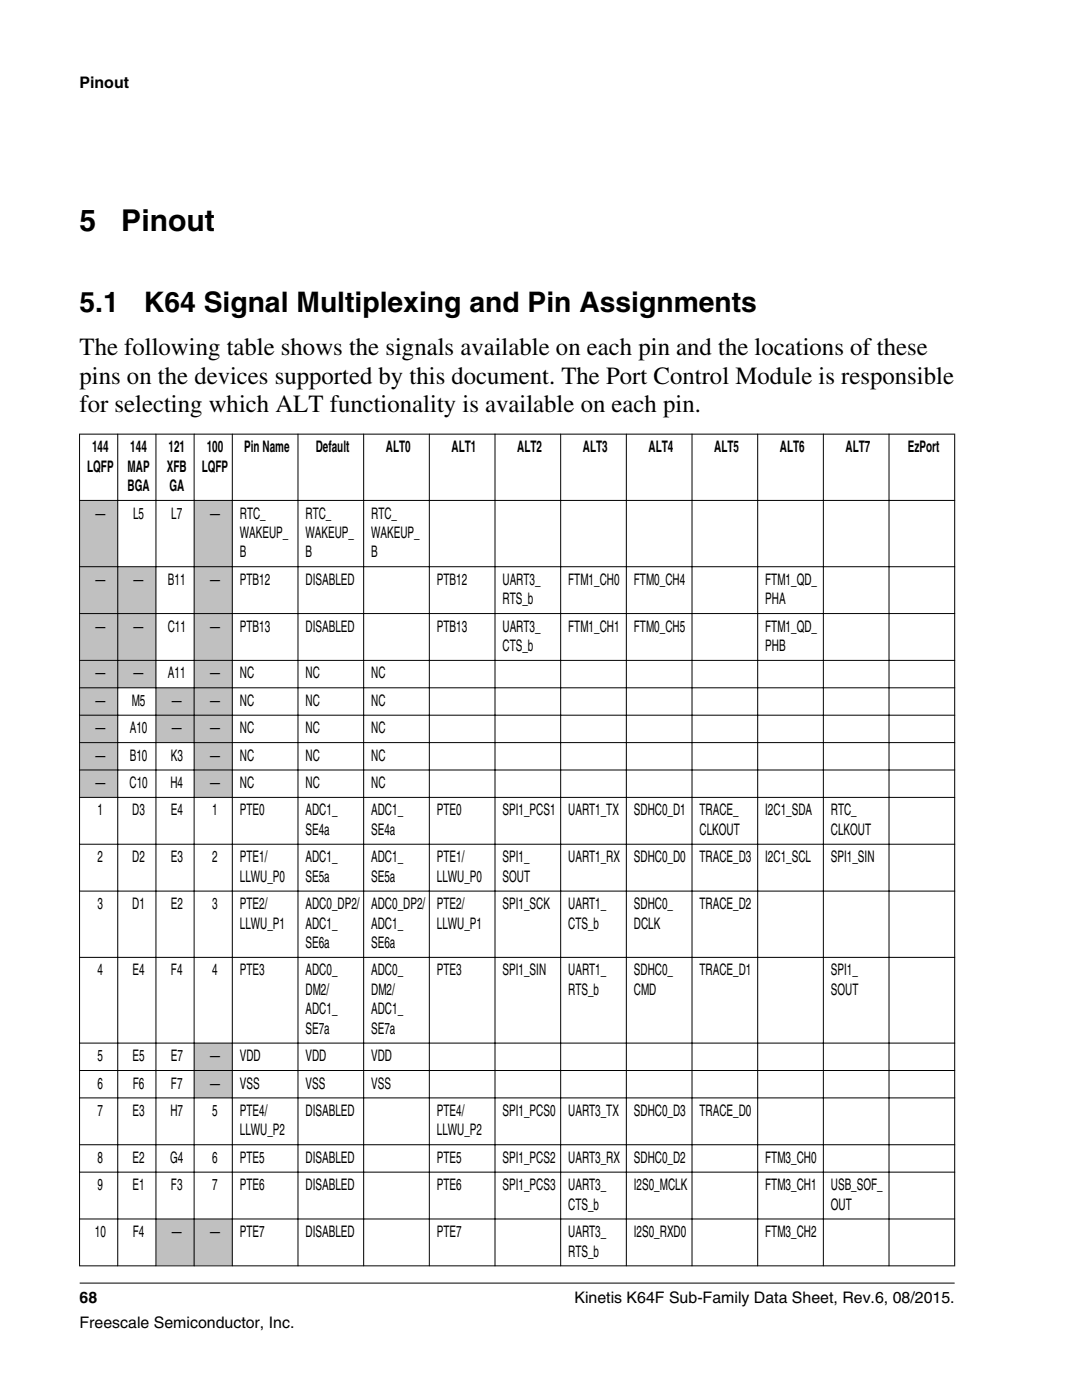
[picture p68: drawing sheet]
<svg xmlns="http://www.w3.org/2000/svg" width="216mm" height="279mm" viewBox="0 0 216 279" stroke-linecap="round" stroke-linejoin="round" font-family="sans-serif">
<defs><g id="words">
<g font-size="6">
<text x="15.9" y="46.2">5</text>
<text x="24.2" y="46.2">Pinout</text>
</g>
<g font-size="5.6">
<text x="15.9" y="62.3">5.1</text>
<text x="28.7" y="62.3">K64 Signal Multiplexing and Pin Assignments</text>
</g>
<g font-size="4.9">
<text x="15.9" y="70.9">The following table shows the signals available on each pin and the locations of these</text>
<text x="15.9" y="76.6">pins on the devices supported by this document. The Port Control Module is responsible</text>
<text x="15.9" y="82.2">for selecting which ALT functionality is available on each pin.</text>
</g>
<g font-size="3.2">
<text x="15.9" y="17.5">Pinout</text>
<text x="17.4" y="94.1">LQFP</text>
<text x="18.4" y="90.2">144</text>
<text x="25.5" y="94.1">MAP</text>
<text x="26" y="90.2">144</text>
<text x="33.3" y="94.1">XFB</text>
<text x="33.6" y="90.2">121</text>
<text x="40.3" y="94.1">LQFP</text>
<text x="41.2" y="90.2">100</text>
<text x="48.7" y="90.2">Pin Name</text>
<text x="63" y="90.2">Default</text>
<text x="77" y="90.2">ALT0</text>
<text x="90.1" y="90.2">ALT1</text>
<text x="103.2" y="90.2">ALT2</text>
<text x="116.3" y="90.2">ALT3</text>
<text x="129.4" y="90.2">ALT4</text>
<text x="142.5" y="90.2">ALT5</text>
<text x="155.6" y="90.2">ALT6</text>
<text x="168.7" y="90.2">ALT7</text>
<text x="181.2" y="90.2">EzPort</text>
<text x="25.5" y="98">BGA</text>
<text x="33.8" y="98">GA</text>
<text x="19" y="103.5">—</text>
<text x="26.6" y="103.5">L5</text>
<text x="34.2" y="103.5">L7</text>
<text x="41.9" y="103.5">—</text>
<text x="47.9" y="103.5">RTC_</text>
<text x="47.9" y="107.4">WAKEUP_</text>
<text x="61" y="103.5">RTC_</text>
<text x="61" y="107.4">WAKEUP_</text>
<text x="74.1" y="103.5">RTC_</text>
<text x="74.1" y="107.4">WAKEUP_</text>
<text x="47.9" y="111.2">B</text>
<text x="61" y="111.2">B</text>
<text x="74.1" y="111.2">B</text>
<text x="19" y="116.7">—</text>
<text x="26.7" y="116.7">—</text>
<text x="33.5" y="116.7">B11</text>
<text x="41.9" y="116.7">—</text>
<text x="47.9" y="116.7">PTB12</text>
<text x="61" y="116.7">DISABLED</text>
<text x="87.2" y="116.7">PTB12</text>
<text x="100.3" y="116.7">UART3_</text>
<text x="113.4" y="116.7">FTM1_CH0</text>
<text x="126.5" y="116.7">FTM0_CH4</text>
<text x="152.7" y="116.7">FTM1_QD_</text>
<text x="100.3" y="120.6">RTS_b</text>
<text x="152.7" y="120.6">PHA</text>
<text x="19" y="126.1">—</text>
<text x="26.7" y="126.1">—</text>
<text x="33.5" y="126.1">C11</text>
<text x="41.9" y="126.1">—</text>
<text x="47.9" y="126.1">PTB13</text>
<text x="61" y="126.1">DISABLED</text>
<text x="87.2" y="126.1">PTB13</text>
<text x="100.3" y="126.1">UART3_</text>
<text x="100.3" y="129.9">CTS_b</text>
<text x="113.4" y="126.1">FTM1_CH1</text>
<text x="126.5" y="126.1">FTM0_CH5</text>
<text x="152.7" y="126.1">FTM1_QD_</text>
<text x="152.7" y="129.9">PHB</text>
<text x="19" y="135.4">—</text>
<text x="26.7" y="135.4">—</text>
<text x="33.5" y="135.4">A11</text>
<text x="41.9" y="135.4">—</text>
<text x="47.9" y="135.4">NC</text>
<text x="61" y="135.4">NC</text>
<text x="74.1" y="135.4">NC</text>
<text x="19" y="140.9">—</text>
<text x="26.3" y="140.9">M5</text>
<text x="34.3" y="140.9">—</text>
<text x="41.9" y="140.9">—</text>
<text x="47.9" y="140.9">NC</text>
<text x="61" y="140.9">NC</text>
<text x="74.1" y="140.9">NC</text>
<text x="19" y="146.3">—</text>
<text x="25.9" y="146.3">A10</text>
<text x="34.3" y="146.3">—</text>
<text x="41.9" y="146.3">—</text>
<text x="47.9" y="146.3">NC</text>
<text x="61" y="146.3">NC</text>
<text x="74.1" y="146.3">NC</text>
<text x="19" y="151.8">—</text>
<text x="25.9" y="151.8">B10</text>
<text x="34.1" y="151.8">K3</text>
<text x="41.9" y="151.8">—</text>
<text x="47.9" y="151.8">NC</text>
<text x="61" y="151.8">NC</text>
<text x="74.1" y="151.8">NC</text>
<text x="19" y="157.3">—</text>
<text x="25.8" y="157.3">C10</text>
<text x="34" y="157.3">H4</text>
<text x="41.9" y="157.3">—</text>
<text x="47.9" y="157.3">NC</text>
<text x="61" y="157.3">NC</text>
<text x="74.1" y="157.3">NC</text>
<text x="19.5" y="162.7">1</text>
<text x="26.4" y="162.7">D3</text>
<text x="34.1" y="162.7">E4</text>
<text x="42.3" y="162.7">1</text>
<text x="47.9" y="162.7">PTE0</text>
<text x="61" y="162.7">ADC1_</text>
<text x="61" y="166.6">SE4a</text>
<text x="74.1" y="162.7">ADC1_</text>
<text x="74.1" y="166.6">SE4a</text>
<text x="87.2" y="162.7">PTE0</text>
<text x="100.3" y="162.7">SPI1_PCS1</text>
<text x="113.4" y="162.7">UART1_TX</text>
<text x="126.5" y="162.7">SDHC0_D1</text>
<text x="139.6" y="162.7">TRACE_</text>
<text x="139.6" y="166.6">CLKOUT</text>
<text x="152.7" y="162.7">I2C1_SDA</text>
<text x="165.8" y="162.7">RTC_</text>
<text x="165.8" y="166.6">CLKOUT</text>
<text x="19.5" y="172.1">2</text>
<text x="26.4" y="172.1">D2</text>
<text x="34.1" y="172.1">E3</text>
<text x="42.3" y="172.1">2</text>
<text x="47.9" y="172.1">PTE1/</text>
<text x="61" y="172.1">ADC1_</text>
<text x="74.1" y="172.1">ADC1_</text>
<text x="87.2" y="172.1">PTE1/</text>
<text x="100.3" y="172.1">SPI1_</text>
<text x="113.4" y="172.1">UART1_RX</text>
<text x="126.5" y="172.1">SDHC0_D0</text>
<text x="139.6" y="172.1">TRACE_D3</text>
<text x="152.7" y="172.1">I2C1_SCL</text>
<text x="165.8" y="172.1">SPI1_SIN</text>
<text x="47.9" y="176">LLWU_P0</text>
<text x="61" y="176">SE5a</text>
<text x="74.1" y="176">SE5a</text>
<text x="87.2" y="176">LLWU_P0</text>
<text x="100.3" y="176">SOUT</text>
<text x="19.5" y="181.4">3</text>
<text x="26.4" y="181.4">D1</text>
<text x="34.1" y="181.4">E2</text>
<text x="42.3" y="181.4">3</text>
<text x="47.9" y="181.4">PTE2/</text>
<text x="47.9" y="185.3">LLWU_P1</text>
<text x="61" y="181.4">ADC0_DP2/</text>
<text x="61" y="185.3">ADC1_</text>
<text x="74.1" y="181.4">ADC0_DP2/</text>
<text x="74.1" y="185.3">ADC1_</text>
<text x="87.2" y="181.4">PTE2/</text>
<text x="87.2" y="185.3">LLWU_P1</text>
<text x="100.3" y="181.4">SPI1_SCK</text>
<text x="113.4" y="181.4">UART1_</text>
<text x="113.4" y="185.3">CTS_b</text>
<text x="126.5" y="181.4">SDHC0_</text>
<text x="126.5" y="185.3">DCLK</text>
<text x="139.6" y="181.4">TRACE_D2</text>
<text x="61" y="189.2">SE6a</text>
<text x="74.1" y="189.2">SE6a</text>
<text x="19.5" y="194.7">4</text>
<text x="26.4" y="194.7">E4</text>
<text x="34.1" y="194.7">F4</text>
<text x="42.3" y="194.7">4</text>
<text x="47.9" y="194.7">PTE3</text>
<text x="61" y="194.7">ADC0_</text>
<text x="74.1" y="194.7">ADC0_</text>
<text x="87.2" y="194.7">PTE3</text>
<text x="100.3" y="194.7">SPI1_SIN</text>
<text x="113.4" y="194.7">UART1_</text>
<text x="126.5" y="194.7">SDHC0_</text>
<text x="139.6" y="194.7">TRACE_D1</text>
<text x="165.8" y="194.7">SPI1_</text>
<text x="61" y="198.6">DM2/</text>
<text x="61" y="202.4">ADC1_</text>
<text x="74.1" y="198.6">DM2/</text>
<text x="74.1" y="202.4">ADC1_</text>
<text x="113.4" y="198.6">RTS_b</text>
<text x="126.5" y="198.6">CMD</text>
<text x="165.8" y="198.6">SOUT</text>
<text x="61" y="206.3">SE7a</text>
<text x="74.1" y="206.3">SE7a</text>
<text x="19.5" y="211.8">5</text>
<text x="26.4" y="211.8">E5</text>
<text x="34.1" y="211.8">E7</text>
<text x="41.9" y="211.8">—</text>
<text x="47.9" y="211.8">VDD</text>
<text x="61" y="211.8">VDD</text>
<text x="74.1" y="211.8">VDD</text>
<text x="19.5" y="217.2">6</text>
<text x="26.5" y="217.2">F6</text>
<text x="34.1" y="217.2">F7</text>
<text x="41.9" y="217.2">—</text>
<text x="47.9" y="217.2">VSS</text>
<text x="61" y="217.2">VSS</text>
<text x="74.1" y="217.2">VSS</text>
<text x="19.5" y="222.7">7</text>
<text x="26.4" y="222.7">E3</text>
<text x="34" y="222.7">H7</text>
<text x="42.3" y="222.7">5</text>
<text x="47.9" y="222.7">PTE4/</text>
<text x="47.9" y="226.6">LLWU_P2</text>
<text x="61" y="222.7">DISABLED</text>
<text x="87.2" y="222.7">PTE4/</text>
<text x="87.2" y="226.6">LLWU_P2</text>
<text x="100.3" y="222.7">SPI1_PCS0</text>
<text x="113.4" y="222.7">UART3_TX</text>
<text x="126.5" y="222.7">SDHC0_D3</text>
<text x="139.6" y="222.7">TRACE_D0</text>
<text x="19.5" y="232.1">8</text>
<text x="26.4" y="232.1">E2</text>
<text x="34" y="232.1">G4</text>
<text x="42.3" y="232.1">6</text>
<text x="47.9" y="232.1">PTE5</text>
<text x="61" y="232.1">DISABLED</text>
<text x="87.2" y="232.1">PTE5</text>
<text x="100.3" y="232.1">SPI1_PCS2</text>
<text x="113.4" y="232.1">UART3_RX</text>
<text x="126.5" y="232.1">SDHC0_D2</text>
<text x="152.7" y="232.1">FTM3_CH0</text>
<text x="19.5" y="237.5">9</text>
<text x="26.4" y="237.5">E1</text>
<text x="34.1" y="237.5">F3</text>
<text x="42.3" y="237.5">7</text>
<text x="47.9" y="237.5">PTE6</text>
<text x="61" y="237.5">DISABLED</text>
<text x="87.2" y="237.5">PTE6</text>
<text x="100.3" y="237.5">SPI1_PCS3</text>
<text x="113.4" y="237.5">UART3_</text>
<text x="126.5" y="237.5">I2S0_MCLK</text>
<text x="152.7" y="237.5">FTM3_CH1</text>
<text x="165.8" y="237.5">USB_SOF_</text>
<text x="113.4" y="241.4">CTS_b</text>
<text x="165.8" y="241.4">OUT</text>
<text x="18.9" y="246.9">10</text>
<text x="26.5" y="246.9">F4</text>
<text x="34.3" y="246.9">—</text>
<text x="41.9" y="246.9">—</text>
<text x="47.9" y="246.9">PTE7</text>
<text x="61" y="246.9">DISABLED</text>
<text x="87.2" y="246.9">PTE7</text>
<text x="113.4" y="246.9">UART3_</text>
<text x="113.4" y="250.8">RTS_b</text>
<text x="126.5" y="246.9">I2S0_RXD0</text>
<text x="152.7" y="246.9">FTM3_CH2</text>
<text x="15.9" y="260">68</text>
<text x="114.6" y="260">Kinetis K64F Sub-Family Data Sheet, Rev.6, 08/2015.</text>
<text x="15.9" y="265">Freescale Semiconductor, Inc.</text>
</g>
</g></defs>
<g fill="#c0c0c0">
<path d="M16 100h7.4v13h-7.4z" fill-rule="evenodd"/>
<path d="M38.8 100h7.5v13h-7.5z" fill-rule="evenodd"/>
<path d="M16 113.2h7.4v9.2h-7.4z" fill-rule="evenodd"/>
<path d="M23.6 113.2h7.4v9.2h-7.4z" fill-rule="evenodd"/>
<path d="M38.8 113.2h7.5v9.2h-7.5z" fill-rule="evenodd"/>
<path d="M16 122.5h7.4v9.2h-7.4z" fill-rule="evenodd"/>
<path d="M23.6 122.5h7.4v9.2h-7.4z" fill-rule="evenodd"/>
<path d="M38.8 122.5h7.5v9.2h-7.5z" fill-rule="evenodd"/>
<path d="M16 131.9h7.4v5.3h-7.4z" fill-rule="evenodd"/>
<path d="M23.6 131.9h7.4v5.3h-7.4z" fill-rule="evenodd"/>
<path d="M38.8 131.9h7.5v5.3h-7.5z" fill-rule="evenodd"/>
<path d="M16 137.4h7.4v5.2h-7.4z" fill-rule="evenodd"/>
<path d="M31.2 137.4h7.4v5.2h-7.4z" fill-rule="evenodd"/>
<path d="M38.8 137.4h7.5v5.2h-7.5z" fill-rule="evenodd"/>
<path d="M16 142.8h7.4v5.3h-7.4z" fill-rule="evenodd"/>
<path d="M31.2 142.8h7.4v5.3h-7.4z" fill-rule="evenodd"/>
<path d="M38.8 142.8h7.5v5.3h-7.5z" fill-rule="evenodd"/>
<path d="M16 148.3h7.4v5.3h-7.4z" fill-rule="evenodd"/>
<path d="M38.8 148.3h7.5v5.3h-7.5z" fill-rule="evenodd"/>
<path d="M16 153.8h7.4v5.2h-7.4z" fill-rule="evenodd"/>
<path d="M38.8 153.8h7.5v5.2h-7.5z" fill-rule="evenodd"/>
<path d="M38.8 208.3h7.5v5.3h-7.5z" fill-rule="evenodd"/>
<path d="M38.8 213.7h7.5v5.3h-7.5z" fill-rule="evenodd"/>
<path d="M31.2 243.4h7.4v9.1h-7.4z" fill-rule="evenodd"/>
<path d="M38.8 243.4h7.5v9.1h-7.5z" fill-rule="evenodd"/>
</g>
<g fill="none" stroke="#000" stroke-width=".2">
<path d="M15.8 86.6h174.8M15.8 99.9h174.8M15.9 86.6v166.1M23.5 86.6v166.1M31.1 86.6v166.1M38.7 86.6v166.1M46.4 86.6v166.1M59.5 86.6v166.1M72.6 86.6v166.1M85.7 86.6v166.1M98.8 86.6v166.1M111.9 86.6v166.1"/>
<path d="M125 86.6v166.1M138.1 86.6v166.1M151.2 86.6v166.1M164.3 86.6v166.1M177.4 86.6v166.1M190.5 86.6v166.1M15.8 113.1h174.8M15.8 122.4h174.8M15.8 131.8h174.8M15.8 137.3h174.8M15.8 142.7h174.8M15.8 148.2h174.8"/>
<path d="M15.8 153.7h174.8M15.8 159.1h174.8M15.8 168.5h174.8M15.8 177.8h174.8M15.8 191.1h174.8M15.8 208.2h174.8M15.8 213.6h174.8M15.8 219.1h174.8M15.8 228.5h174.8M15.8 233.9h174.8M15.8 243.3h174.8M15.8 252.6h174.8"/>
<path d="M15.9 256.1h174.6"/>
</g>
<use href="#words"/>
</svg>
